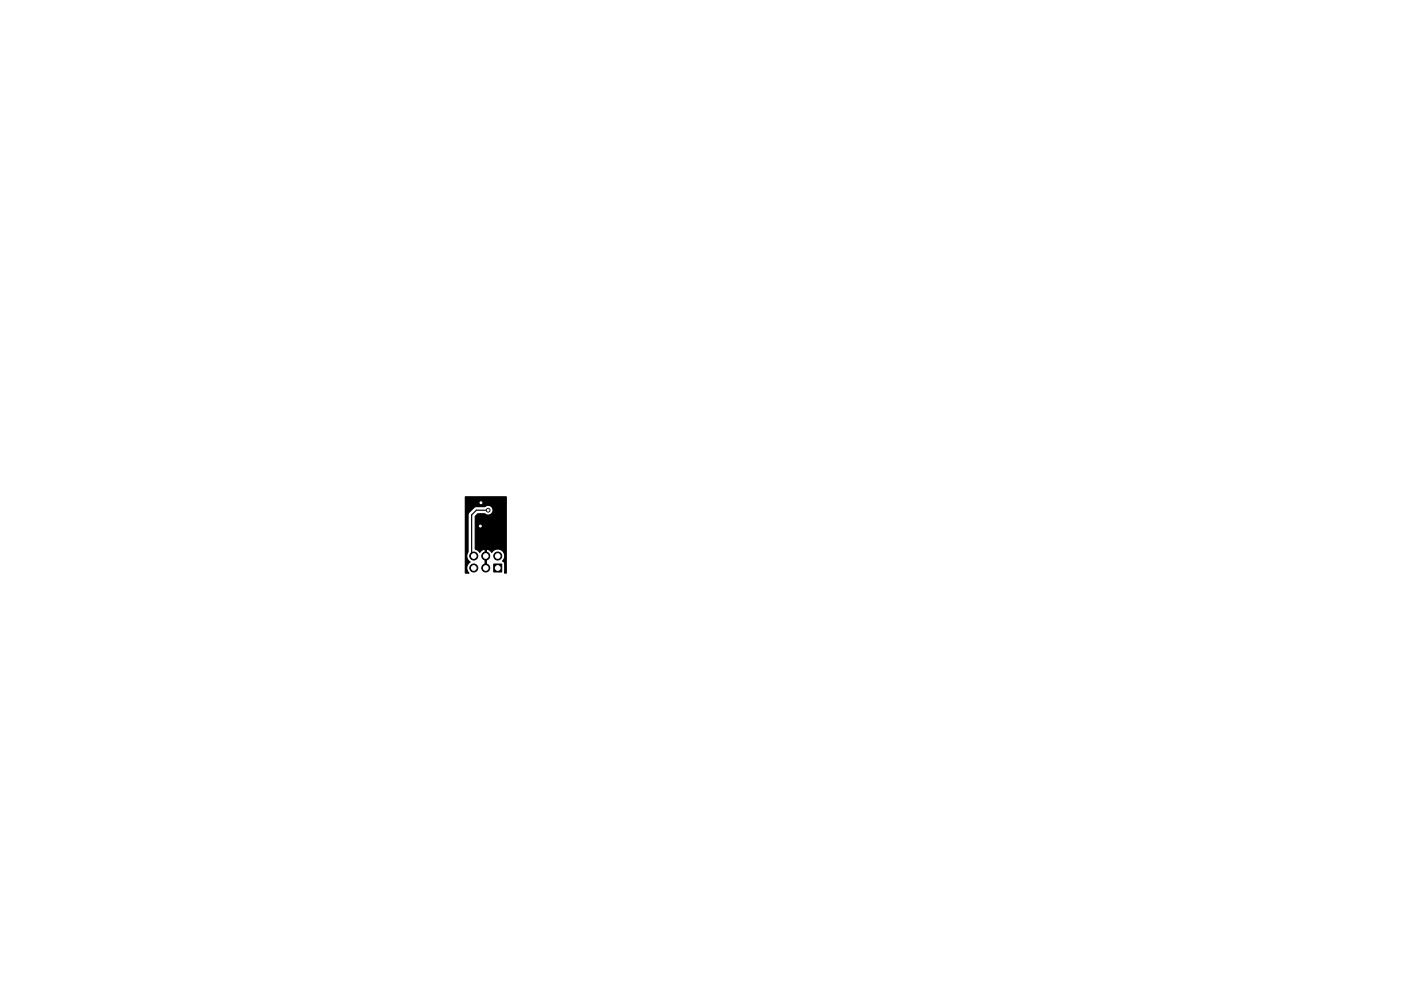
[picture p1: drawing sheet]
<svg xmlns="http://www.w3.org/2000/svg" width="297mm" height="210mm" viewBox="0 0 297 210" stroke-linecap="round" stroke-linejoin="round" font-family="sans-serif">
<g fill="#000" stroke="#000" stroke-width=".21">
<path d="M104.7 119.7h1.7v1.7h-1.7z"/>
<circle cx="100.4" cy="118" r=".85"/>
<circle cx="101.8" cy="111.6" r=".4"/>
<circle cx="102" cy="106.7" r=".4"/>
<circle cx="103" cy="118" r=".85"/>
<circle cx="103.5" cy="108.2" r=".4"/>
<circle cx="105.5" cy="118" r=".85"/>
<circle cx="100.4" cy="120.5" r=".85"/>
<circle cx="103" cy="120.5" r=".85"/>
</g>
<path d="M103.5 108.2h-2.5l-1 1v8.3l.4 .5" fill="none" stroke="#000" stroke-width=".25"/>
<path d="M98.7 105.4h8.6v16.2h-.3v-2.1l-.4-.5a1.49 1.49 0 0 0-.1-2.2 1.49 1.49 0 0 0-2.2 .4l-.3-.3a.67 .67 0 0 0-.9-.3v4.1l-.3-.1 .1-4a.96 .96 0 0 0-1.2 .6l-.3-.4-.6-.3v-6.9l.5-.6h1.5a1.04 1.04 0 0 0 1.4 0 1.04 1.04 0 0 0 0-1.5 1.04 1.04 0 0 0-1.4 0h-2.1l-1.4 1.5-.1 8.1a1.47 1.47 0 0 0 .5 2.1 1.48 1.48 0 0 0-.3 2.4h-.7z" fill="#000" stroke="#000" stroke-width=".25"/>
<g fill="#fff" stroke="#fff" stroke-width=".21">
<circle cx="101.8" cy="111.6" r=".2"/>
<circle cx="102" cy="106.7" r=".2"/>
<circle cx="103.5" cy="108.2" r=".2"/>
<circle cx="100.4" cy="118" r=".5"/>
<circle cx="100.4" cy="120.5" r=".5"/>
<circle cx="103" cy="118" r=".5"/>
<circle cx="103" cy="120.5" r=".5"/>
<circle cx="105.5" cy="118" r=".5"/>
<circle cx="105.5" cy="120.5" r=".5"/>
</g>
</svg>
